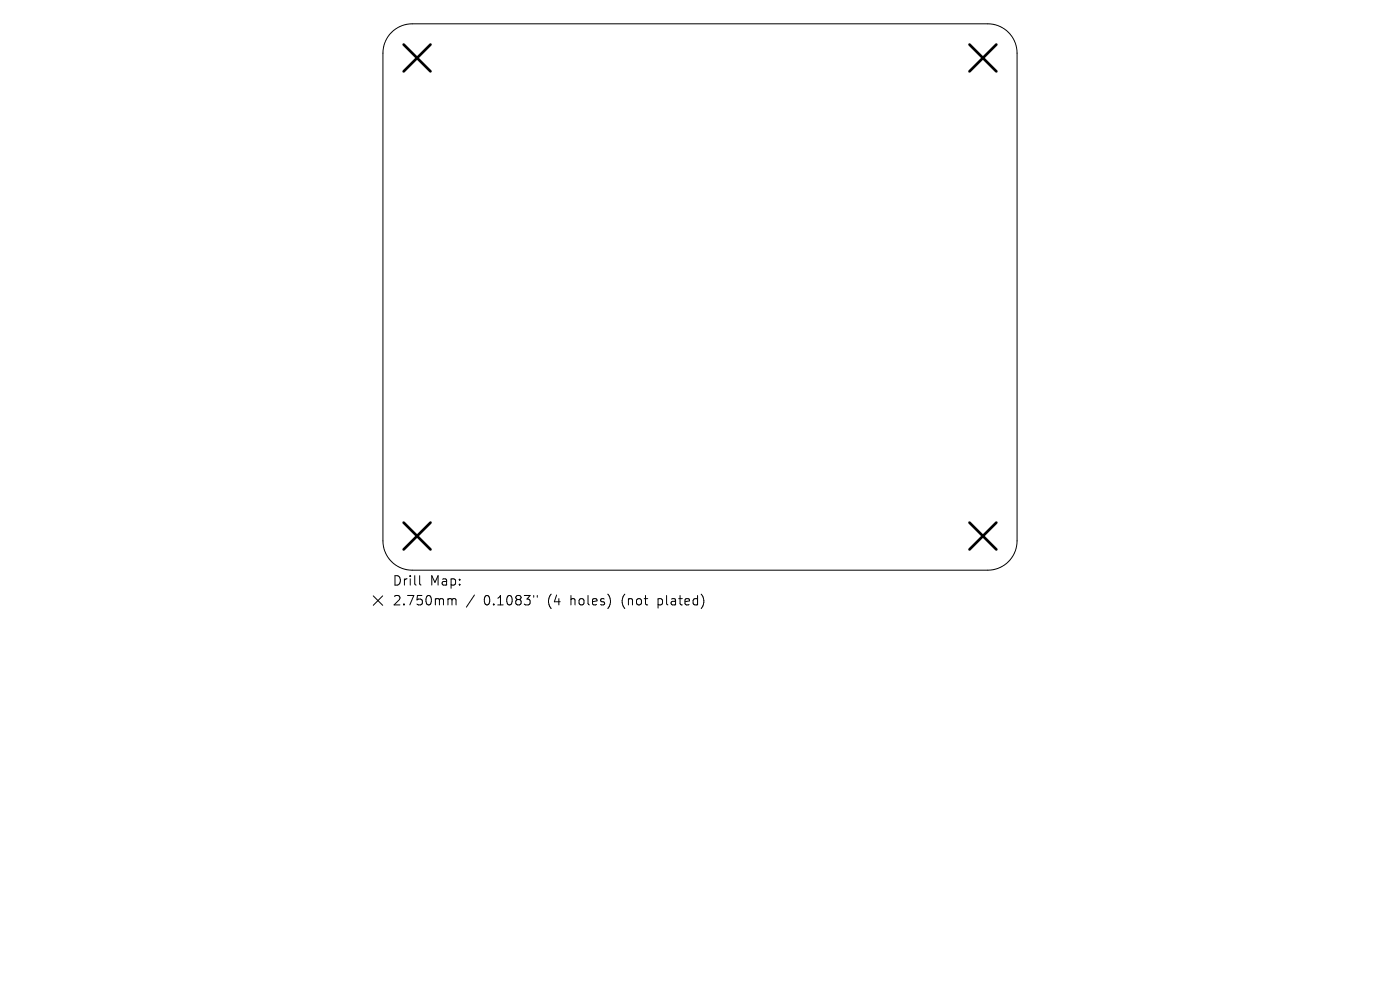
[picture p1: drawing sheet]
<svg xmlns="http://www.w3.org/2000/svg" width="297mm" height="210mm" viewBox="0 0 297 210" stroke-linecap="round" stroke-linejoin="round" font-family="sans-serif">
<defs><g id="words">
<g font-size="2.8">
<text x="83.2" y="124.5">Drill</text>
<text x="91.2" y="124.5">Map:</text>
<text x="83.2" y="128.7">2.750mm</text>
<text x="102.6" y="128.7">0.1083&quot;</text>
<text x="116.4" y="128.7">(4</text>
<text x="121.3" y="128.7">holes)</text>
<text x="132.4" y="128.7">(not</text>
<text x="140.2" y="128.7">plated)</text>
</g>
</g></defs>
<path d="M83.1 6.9a6.2 6.2 0 0 1 4.3-1.8h122.2a6.2 6.2 0 0 1 6.2 6.2v103.4a6.2 6.2 0 0 1-6.2 6.3h-122.2a6.2 6.2 0 0 1-6.2-6.3v-103.4a6.2 6.2 0 0 1 1.9-4.4zM79.2 126.4l2 2M81.2 126.4l-2 2M89 122.1v1.7l.3 .3M95.3 127h.3l.3 .3M95.9 127.3l.3-.3 .5 .1v1.2M95.9 127.3v1M100.7 126.2l-1.8 2.6M113.2 126.3v.4M114 126.3v.4" fill="none" stroke="#000" stroke-width=".21"/>
<path d="M85.6 9.4l5.7 5.7M91.3 9.4l-5.7 5.7M205.7 9.4l5.7 5.7M211.4 9.4l-5.7 5.7M85.6 110.9l5.7 5.7M91.3 110.9l-5.7 5.7M205.7 110.9l5.7 5.7M211.4 110.9l-5.7 5.7" fill="none" stroke="#000" stroke-width=".57"/>
<use href="#words"/>
</svg>
